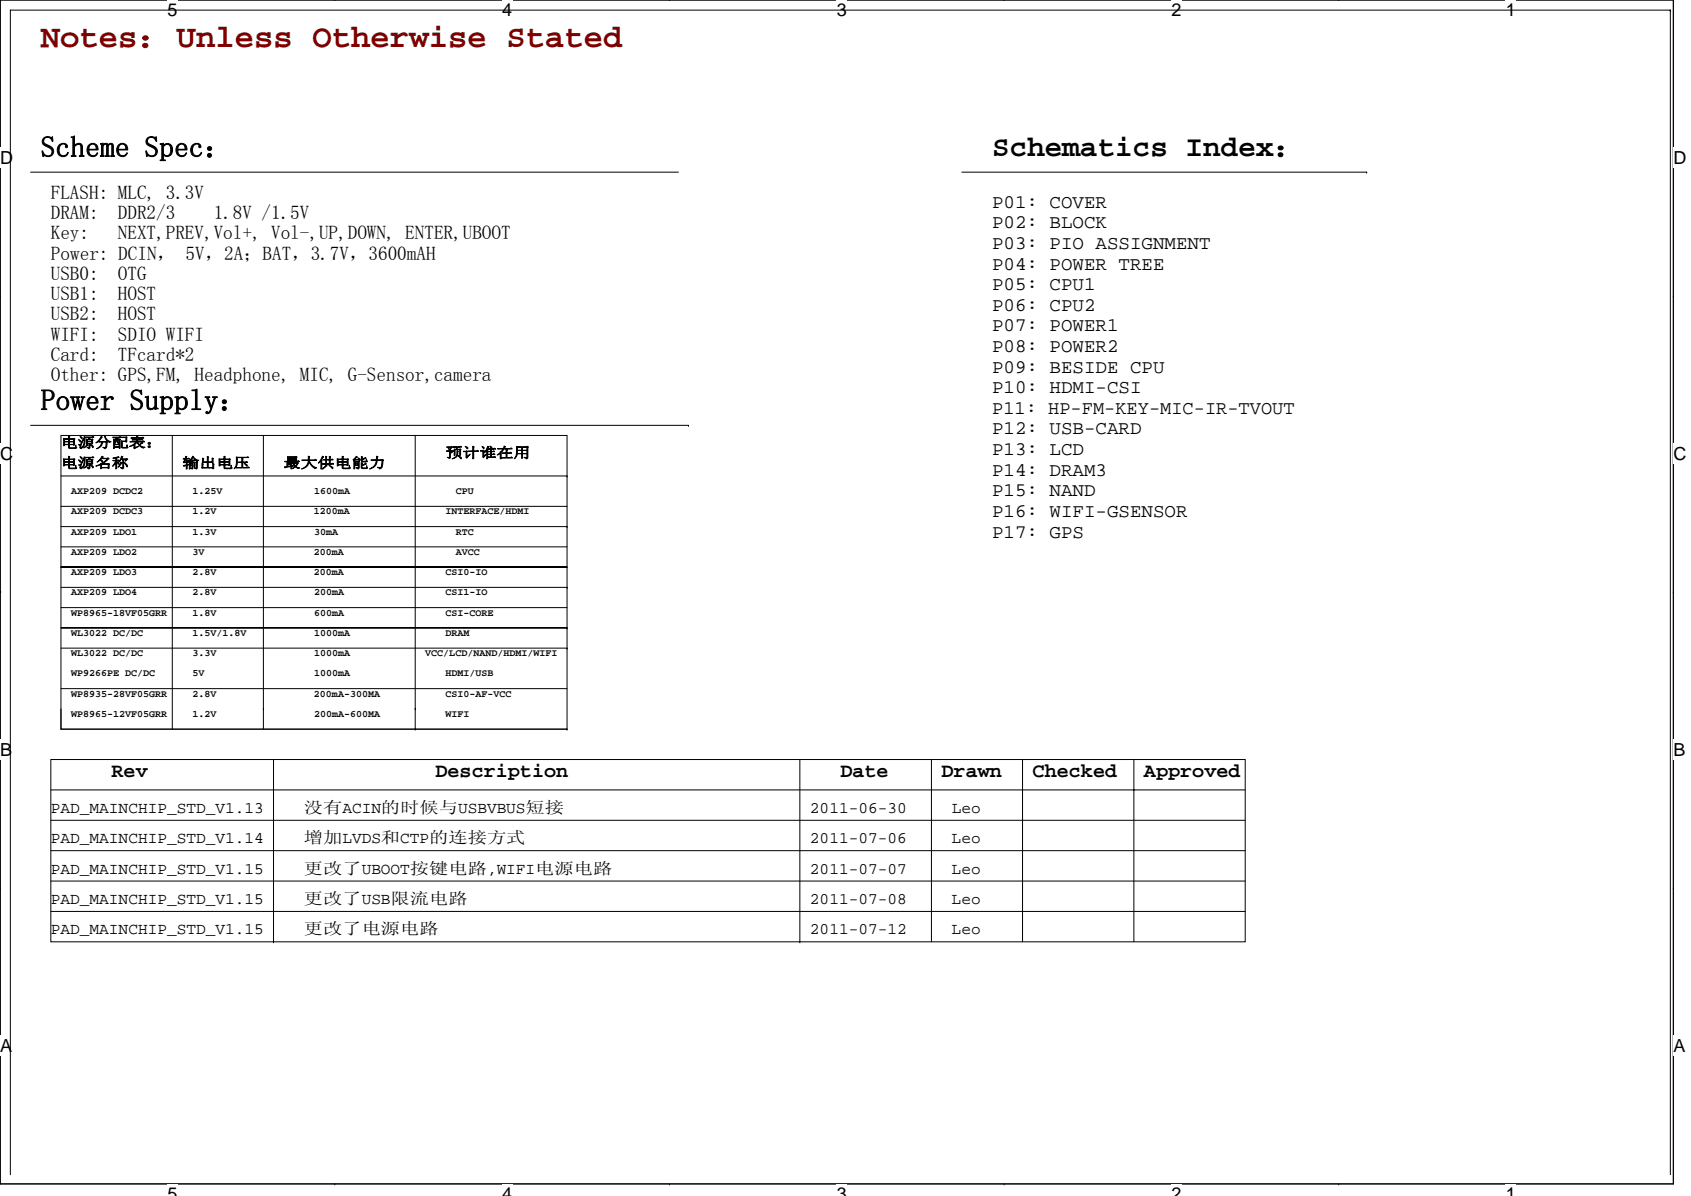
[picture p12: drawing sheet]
<svg xmlns="http://www.w3.org/2000/svg" width="297mm" height="210mm" viewBox="0 0 297 210" stroke-linecap="round" stroke-linejoin="round" font-family="sans-serif">
<defs><g id="words">
<text font-size="5.7" fill="#800000" x="7.2" y="8.3">Notes：Unless Otherwise Stated</text>
<g font-size="5.1">
<text x="7.2" y="27.5">Scheme Spec：</text>
<text x="174.3" y="27.4">Schematics Index：</text>
<text x="7.2" y="72">Power Supply：</text>
</g>
<g font-size="3.5">
<text x="19.6" y="136.3">Rev</text>
<text x="76.5" y="136.3">Description</text>
<text x="147.6" y="136.3">Date</text>
<text x="165.4" y="136.3">Drawn</text>
<text x="181.4" y="136.3">Checked</text>
<text x="201" y="136.3">Approved</text>
</g>
<g font-size="3.4">
<text x="8.9" y="34.9">FLASH: MLC, 3.3V</text>
<text x="8.9" y="38.5">DRAM:</text>
<text x="20.7" y="38.5">DDR2/3</text>
<text x="37.5" y="38.5">1.8V /1.5V</text>
<text x="174.3" y="36.5">P01: COVER</text>
<text x="174.3" y="40.1">P02: BLOCK</text>
<text x="8.9" y="42">Key:</text>
<text x="8.9" y="45.6">Power: DCIN， 5V，2A；BAT，3.7V，3600mAH</text>
<text x="20.7" y="42">NEXT,PREV,Vol+, Vol-,UP,DOWN, ENTER,UBOOT</text>
<text x="174.3" y="43.7">P03: PIO ASSIGNMENT</text>
<text x="174.3" y="47.3">P04: POWER TREE</text>
<text x="8.9" y="52.7">USB1:</text>
<text x="8.9" y="49.1">USB0:</text>
<text x="20.7" y="52.7">HOST</text>
<text x="20.7" y="49.1">OTG</text>
<text x="174.3" y="50.9">P05: CPU1</text>
<text x="8.9" y="56.2">USB2:</text>
<text x="8.9" y="59.8">WIFI:</text>
<text x="20.7" y="56.2">HOST</text>
<text x="20.7" y="59.8">SDIO WIFI</text>
<text x="174.3" y="54.6">P06: CPU2</text>
<text x="174.3" y="58.2">P07: POWER1</text>
<text x="8.9" y="63.4">Card:</text>
<text x="20.7" y="63.4">TFcard*2</text>
<text x="174.3" y="61.8">P08: POWER2</text>
<text x="174.3" y="65.4">P09: BESIDE CPU</text>
<text x="8.9" y="66.9">Other: GPS,FM, Headphone, MIC, G-Sensor,camera</text>
<text x="174.3" y="69">P10: HDMI-CSI</text>
<text x="174.3" y="72.7">P11: HP-FM-KEY-MIC-IR-TVOUT</text>
<text x="174.3" y="76.3">P12: USB-CARD</text>
<text x="174.3" y="79.9">P13: LCD</text>
<text x="174.3" y="83.5">P14: DRAM3</text>
<text x="174.3" y="87.1">P15: NAND</text>
<text x="174.3" y="90.8">P16: WIFI-GSENSOR</text>
<text x="174.3" y="94.4">P17: GPS</text>
</g>
<g font-size="3.2">
<text x="29.4" y="2.8">5</text>
<text x="88.2" y="2.8">4</text>
<text x="147" y="2.8">3</text>
<text x="205.8" y="2.8">2</text>
<text x="264.5" y="2.8">1</text>
<text x="0" y="28.8">D</text>
<text x="293.9" y="28.8">D</text>
<text x="0" y="80.8">C</text>
<text x="293.9" y="80.8">C</text>
<text x="0" y="132.7">B</text>
<text x="293.9" y="132.7">B</text>
<text x="0" y="184.7">A</text>
<text x="293.9" y="184.7">A</text>
<text x="29.4" y="210.7">5</text>
<text x="88.2" y="210.7">4</text>
<text x="147" y="210.7">3</text>
<text x="205.8" y="210.7">2</text>
<text x="264.5" y="210.7">1</text>
</g>
<g font-size="2.8">
<text x="8.9" y="142.7">PAD_MAINCHIP_STD_V1.13</text>
<text x="53.4" y="142.7">没有ACIN的时候与USBVBUS短接</text>
<text x="142.3" y="142.7">2011-06-30</text>
<text x="167.2" y="142.7">Leo</text>
<text x="8.9" y="148.1">PAD_MAINCHIP_STD_V1.14</text>
<text x="53.4" y="148.1">增加LVDS和CTP的连接方式</text>
<text x="142.3" y="148.1">2011-07-06</text>
<text x="167.2" y="148.1">Leo</text>
<text x="8.9" y="153.4">PAD_MAINCHIP_STD_V1.15</text>
<text x="53.4" y="153.4">更改了UBOOT按键电路,WIFI电源电路</text>
<text x="142.3" y="153.4">2011-07-07</text>
<text x="167.2" y="153.4">Leo</text>
<text x="8.9" y="158.7">PAD_MAINCHIP_STD_V1.15</text>
<text x="53.4" y="158.7">更改了USB限流电路</text>
<text x="142.3" y="158.7">2011-07-08</text>
<text x="167.2" y="158.7">Leo</text>
<text x="8.9" y="164.1">PAD_MAINCHIP_STD_V1.15</text>
<text x="53.4" y="164.1">更改了电源电路</text>
<text x="142.3" y="164.1">2011-07-12</text>
<text x="167.2" y="164.1">Leo</text>
</g>
<g font-size="2.5">
<text x="10.7" y="78.5">电源分配表：</text>
<text x="10.7" y="82.1">电源名称</text>
<text x="32" y="82.1">输出电压</text>
<text x="49.8" y="82.1">最大供电能力</text>
<text x="78.3" y="80.3">预计谁在用</text>
</g>
<g font-size="1.8">
<text x="12.5" y="86.8">AXP209 DCDC2</text>
<text x="33.8" y="86.8">1.25V</text>
<text x="55.2" y="86.8">1600mA</text>
<text x="80" y="86.8">CPU</text>
<text x="12.5" y="93.9">AXP209 LDO1</text>
<text x="12.5" y="90.3">AXP209 DCDC3</text>
<text x="33.8" y="93.9">1.3V</text>
<text x="33.8" y="90.3">1.2V</text>
<text x="55.2" y="90.3">1200mA</text>
<text x="55.2" y="93.9">30mA</text>
<text x="78.3" y="90.3">INTERFACE/HDMI</text>
<text x="80" y="93.9">RTC</text>
<text x="12.5" y="97.4">AXP209 LDO2</text>
<text x="12.5" y="101">AXP209 LDO3</text>
<text x="33.8" y="97.4">3V</text>
<text x="33.8" y="101">2.8V</text>
<text x="55.2" y="97.4">200mA</text>
<text x="55.2" y="101">200mA</text>
<text x="78.3" y="101">CSI0-IO</text>
<text x="80" y="97.4">AVCC</text>
<text x="12.5" y="104.5">AXP209 LDO4</text>
<text x="33.8" y="104.5">2.8V</text>
<text x="55.2" y="104.5">200mA</text>
<text x="78.3" y="104.5">CSI1-IO</text>
<text x="12.5" y="111.7">WL3022 DC/DC</text>
<text x="12.5" y="108.1">WP8965-18VF05GRR</text>
<text x="33.8" y="111.7">1.5V/1.8V</text>
<text x="33.8" y="108.1">1.8V</text>
<text x="55.2" y="111.7">1000mA</text>
<text x="55.2" y="108.1">600mA</text>
<text x="78.3" y="111.7">DRAM</text>
<text x="78.3" y="108.1">CSI-CORE</text>
<text x="12.5" y="118.8">WP9266PE DC/DC</text>
<text x="12.5" y="115.2">WL3022 DC/DC</text>
<text x="33.8" y="115.2">3.3V</text>
<text x="33.8" y="118.8">5V</text>
<text x="55.2" y="118.8">1000mA</text>
<text x="55.2" y="115.2">1000mA</text>
<text x="74.7" y="115.2">VCC/LCD/NAND/HDMI/WIFI</text>
<text x="78.3" y="118.8">HDMI/USB</text>
<text x="12.5" y="125.9">WP8965-12VF05GRR</text>
<text x="12.5" y="122.3">WP8935-28VF05GRR</text>
<text x="33.8" y="125.9">1.2V</text>
<text x="33.8" y="122.3">2.8V</text>
<text x="55.2" y="122.3">200mA-300MA</text>
<text x="55.2" y="125.9">200mA-600MA</text>
<text x="78.3" y="122.3">CSI0-AF-VCC</text>
<text x="78.3" y="125.9">WIFI</text>
</g>
</g></defs>
<path d="M0 0h293.9v207.9h-293.9z" fill="none" stroke="#000" stroke-width=".18"/>
<g fill="#fff">
<path d="M29.4 0h1.8v3.5h-1.8z"/>
<path d="M29.4 207.9h1.8v2h-1.8z"/>
</g>
<path d="M58.8 0h.1M58.8 207.9h.1" fill="none" stroke="#000" stroke-width=".18"/>
<g fill="#fff">
<path d="M88.2 0h1.8v3.5h-1.8z"/>
<path d="M88.2 207.9h1.8v2h-1.8z"/>
</g>
<path d="M117.6 0h.1M117.6 207.9h.1" fill="none" stroke="#000" stroke-width=".18"/>
<g fill="#fff">
<path d="M147 0h1.7v3.5h-1.7z"/>
<path d="M147 207.9h1.7v2h-1.7z"/>
</g>
<path d="M176.4 0h.1M176.4 207.9h.1" fill="none" stroke="#000" stroke-width=".18"/>
<g fill="#fff">
<path d="M205.8 0h1.7v3.5h-1.7z"/>
<path d="M205.8 207.9h1.7v2h-1.7z"/>
</g>
<path d="M235.2 0h.1M235.2 207.9h.1" fill="none" stroke="#000" stroke-width=".18"/>
<g fill="#fff">
<path d="M264.5 0h1.8v3.5h-1.8z"/>
<path d="M264.5 207.9h1.8v2h-1.8z"/>
<path d="M0 26h2.3v3.5h-2.3z"/>
<path d="M293.9 26h2.3v3.5h-2.3z"/>
<path d="M0 77.9h2.3v3.5h-2.3z"/>
<path d="M293.9 77.9h2.3v3.5h-2.3z"/>
</g>
<path d="M0 52h.1M293.9 52h.1" fill="none" stroke="#000" stroke-width=".18"/>
<g fill="#fff">
<path d="M0 129.9h2.1v3.5h-2.1z"/>
<path d="M293.9 129.9h2.1v3.5h-2.1z"/>
</g>
<path d="M0 103.9h.1M293.9 103.9h.1" fill="none" stroke="#000" stroke-width=".18"/>
<g fill="#fff">
<path d="M0 181.9h2.2v3.5h-2.2z"/>
<path d="M293.9 181.9h2.2v3.5h-2.2z"/>
</g>
<g fill="none" stroke="#000" stroke-width=".18">
<path d="M293.4 1.8h-291.6v204.4M293.4 1.8v204.4M293.4 1.8h.1M5.4 30.2h113.8M168.9 30.2h71.2M240.1 30.2h.1M5.4 74.7h115.5M10.7 76.5h88.9v51.5h-88.9zM30.3 76.5v51.5M46.3 76.5v48M72.9 76.5v51.5M120.9 74.7h.1"/>
<path d="M10.7 88.9h88.9M10.7 96h88.9M10.7 99.6h88.9M10.7 83.6h88.9M10.7 92.5h88.9M99.6 83.6h.1M99.6 92.5h.1M10.7 106.7h88.9M10.7 110.2h88.9zM10.7 113.8h88.9M10.7 103.1h88.9M99.6 113.8h.1"/>
<path d="M99.6 103.1h.1M99.6 110.2h.1M8.9 138.7h209.8M8.9 133.3h209.8v32.1h-209.8zM10.7 124.5v3.5h88.9M10.7 120.9h88.9M46.3 124.5v3.5M46.3 124.5h.1M48 133.3v32.1M72.9 128h.1M72.9 124.5h.1M99.6 128h.1"/>
<path d="M140.5 133.3v32.1M163.6 133.3v32.1M179.6 133.3v32.1M199.2 133.3v32.1M0 155.9h.1M8.9 144h209.8M8.9 154.7h209.8M8.9 149.4h209.8M293.9 155.9h.1M8.9 160h209.8M48 165.4h.1M140.5 165.4h.1"/>
</g>
<use href="#words"/>
</svg>
